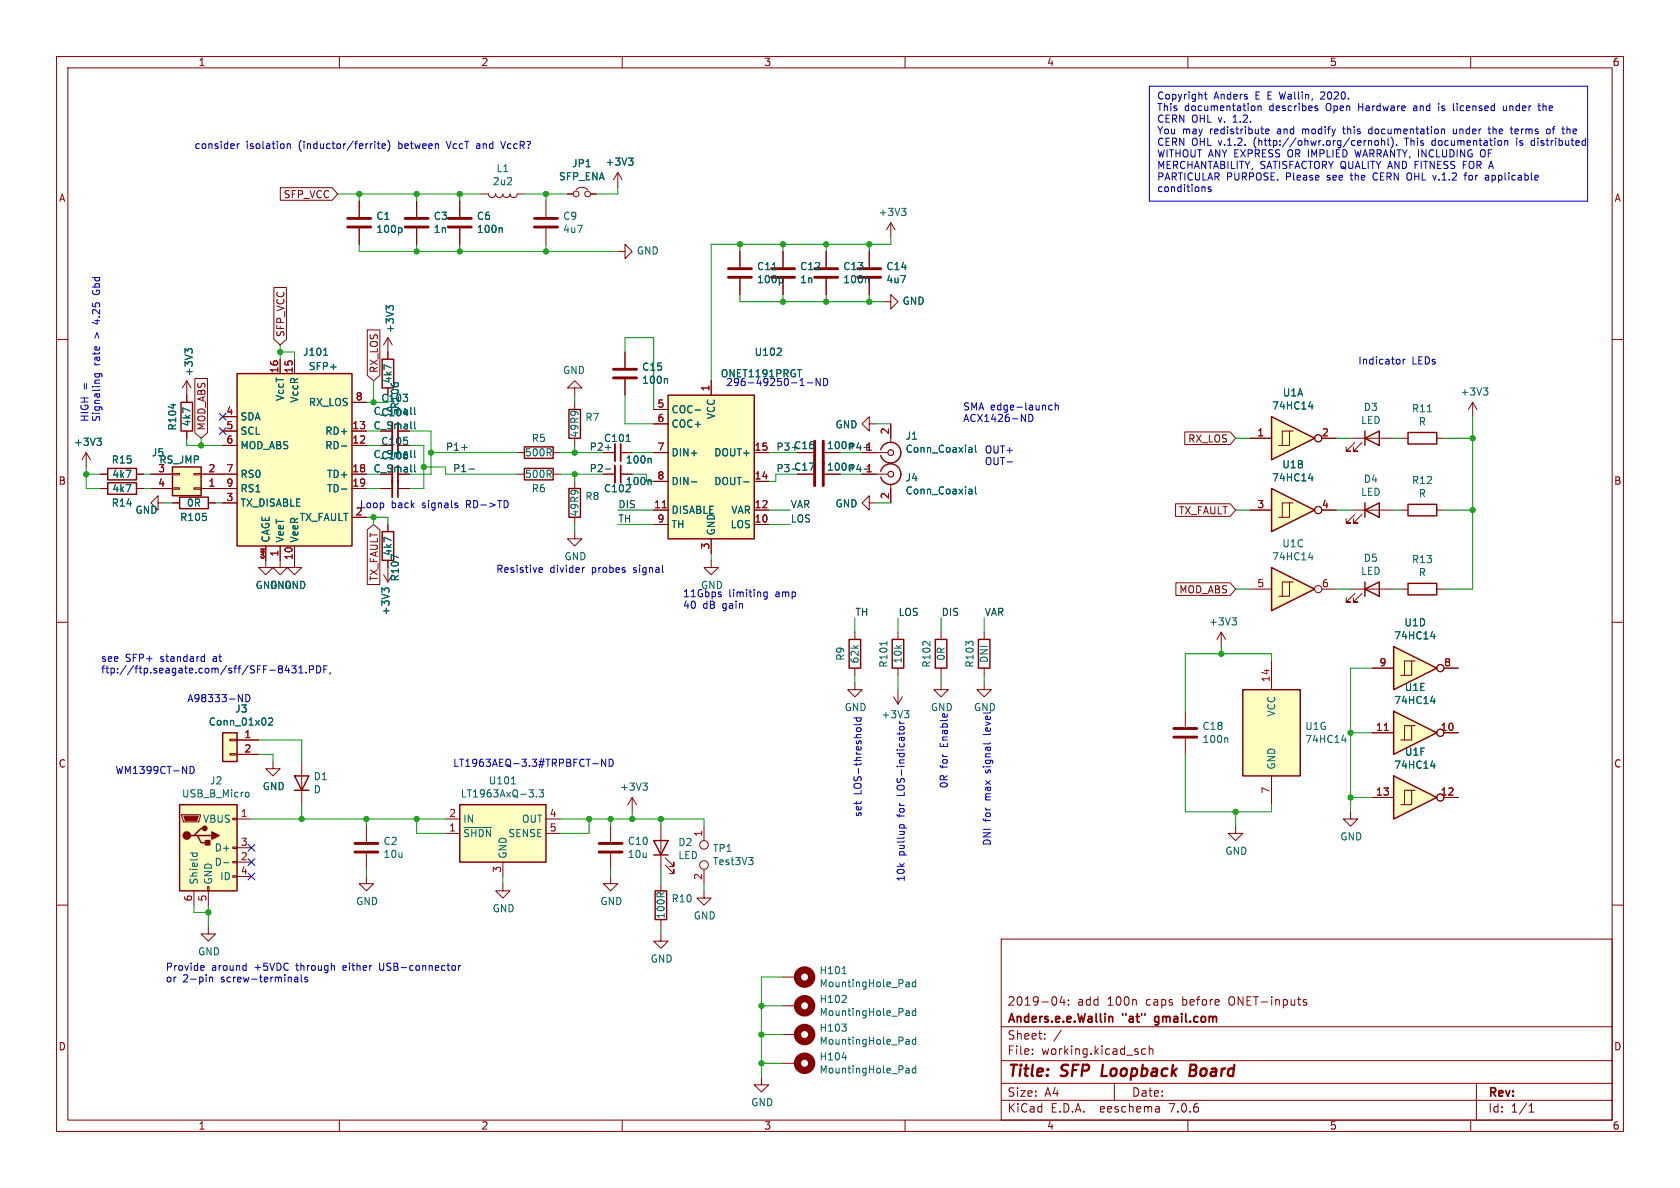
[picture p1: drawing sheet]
<svg xmlns="http://www.w3.org/2000/svg" width="297mm" height="210mm" viewBox="0 0 297 210" stroke-linecap="round" stroke-linejoin="round" font-family="sans-serif">
<defs><g id="words">
<g font-size="2.8" fill="#840000">
<text x="178" y="190.9">Title:</text>
<text x="187.7" y="190.9">SFP</text>
<text x="195.6" y="190.9">Loopback</text>
<text x="211.9" y="190.9">Board</text>
</g>
<g font-size="2.1" fill="#840000">
<text x="178" y="178">2019-04:</text>
<text x="190.4" y="178">add</text>
<text x="195.8" y="178">100n</text>
<text x="202.8" y="178">caps</text>
<text x="209.3" y="178">before</text>
<text x="217.6" y="178">ONET-inputs</text>
<text x="178" y="184">Sheet:</text>
<text x="178" y="181.2">Anders.e.e.Wallin</text>
<text x="198.6" y="181.2">&quot;at&quot;</text>
<text x="204.8" y="181.2">gmail.com</text>
<text x="178" y="186.7">File:</text>
<text x="184.1" y="186.7">working.kicad_sch</text>
<text x="178" y="196.9">KiCad</text>
<text x="178" y="194.1">Size:</text>
<text x="184.7" y="194.1">A4</text>
<text x="185.7" y="196.9">E.D.A.</text>
<text x="194.6" y="196.9">eeschema</text>
<text x="200" y="194.1">Date:</text>
<text x="207" y="196.9">7.0.6</text>
<text x="263" y="194.3">Rev:</text>
<text x="263" y="196.9">Id:</text>
<text x="267.1" y="196.9">1/1</text>
</g>
<g font-size="1.8" fill="#840000">
<text x="35" y="11.9">1</text>
<text x="85" y="11.9">2</text>
<text x="135" y="11.9">3</text>
<text x="185" y="11.9">4</text>
<text x="235" y="11.9">5</text>
<text x="285" y="11.9">6</text>
<text x="10.3" y="35.9">A</text>
<text x="50.1" y="35.2">SFP_VCC</text>
<text x="285.3" y="35.9">A</text>
<text x="50.5" y="59.7" transform="rotate(-90 50.5 59.7)">SFP_VCC</text>
<text x="67" y="66" transform="rotate(-90 67 66)">RX_LOS</text>
<text x="36.5" y="76.2" transform="rotate(-90 36.5 76.2)">MOD_ABS</text>
<text x="65.9" y="76.1">C_Small</text>
<text x="67.3" y="78.9">C105</text>
<text x="140.3" y="79.6">C16</text>
<text x="140.3" y="83.4">C17</text>
<text x="146.1" y="79.6">100n</text>
<text x="146.1" y="83.4">100n</text>
<text x="210" y="78.4">RX_LOS</text>
<text x="10.3" y="85.9">B</text>
<text x="285.3" y="85.9">B</text>
<text x="208.3" y="91.1">TX_FAULT</text>
<text x="67" y="102.8" transform="rotate(-90 67 102.8)">TX_FAULT</text>
<text x="208.4" y="105.1">MOD_ABS</text>
<text x="10.3" y="135.9">C</text>
<text x="285.3" y="135.9">C</text>
<text x="10.3" y="185.9">D</text>
<text x="285.3" y="185.9">D</text>
<text x="35" y="199.9">1</text>
<text x="85" y="199.9">2</text>
<text x="135" y="199.9">3</text>
<text x="185" y="199.9">4</text>
<text x="235" y="199.9">5</text>
<text x="285" y="199.9">6</text>
</g>
<g font-size="1.8" fill="#0000c2">
<text x="204.5" y="17.7">Copyright</text>
<text x="214.6" y="17.7">Anders</text>
<text x="222.1" y="17.7">E E Wallin,</text>
<text x="234.2" y="17.7">2020.</text>
<text x="204.5" y="19.7">This</text>
<text x="204.5" y="21.8">CERN OHL v.</text>
<text x="204.5" y="23.8">You</text>
<text x="209" y="23.8">may</text>
<text x="209.4" y="19.7">documentation</text>
<text x="214" y="23.8">redistribute</text>
<text x="218.3" y="21.8">1.2.</text>
<text x="224.5" y="19.7">describes</text>
<text x="226.1" y="23.8">and</text>
<text x="230.7" y="23.8">modify</text>
<text x="234.7" y="19.7">Open</text>
<text x="238.1" y="23.8">this</text>
<text x="240.6" y="19.7">Hardware</text>
<text x="242.8" y="23.8">documentation</text>
<text x="250.5" y="19.7">and</text>
<text x="255.2" y="19.7">is</text>
<text x="258" y="19.7">licensed</text>
<text x="258" y="23.8">under</text>
<text x="264.5" y="23.8">the</text>
<text x="267" y="19.7">under</text>
<text x="268.6" y="23.8">terms</text>
<text x="273.5" y="19.7">the</text>
<text x="275.1" y="23.8">of</text>
<text x="278.1" y="23.8">the</text>
<text x="34.3" y="26.4">consider</text>
<text x="43.5" y="26.4">isolation</text>
<text x="52.9" y="26.4">(inductor/ferrite)</text>
<text x="70.7" y="26.4">between</text>
<text x="79.5" y="26.4">VccT</text>
<text x="84.9" y="26.4">and</text>
<text x="89.5" y="26.4">VccR?</text>
<text x="204.5" y="25.9">CERN OHL v.1.2.</text>
<text x="204.5" y="27.9">WITHOUT ANY EXPRESS</text>
<text x="204.5" y="30">MERCHANTABILITY, SATISFACTORY QUALITY AND FITNESS</text>
<text x="221.9" y="25.9">(http://ohwr.org/cernohl).</text>
<text x="227.9" y="27.9">OR IMPLIED</text>
<text x="240.3" y="27.9">WARRANTY, INCLUDING</text>
<text x="248.9" y="25.9">This</text>
<text x="253.8" y="25.9">documentation</text>
<text x="259.3" y="30">FOR A</text>
<text x="262.8" y="27.9">OF</text>
<text x="268.9" y="25.9">is</text>
<text x="271.7" y="25.9">distributed</text>
<text x="204.5" y="32">PARTICULAR PURPOSE.</text>
<text x="204.5" y="34">conditions</text>
<text x="227.4" y="32">Please</text>
<text x="234.9" y="32">see</text>
<text x="239.3" y="32">the</text>
<text x="243.4" y="32">CERN OHL v.1.2</text>
<text x="260.2" y="32">for</text>
<text x="264.1" y="32">applicable</text>
<text x="17.8" y="51.6" transform="rotate(-90 17.8 51.6)">Gbd</text>
<text x="17.8" y="59.8" transform="rotate(-90 17.8 59.8)">&gt;</text>
<text x="17.8" y="57" transform="rotate(-90 17.8 57)">4.25</text>
<text x="17.8" y="64.7" transform="rotate(-90 17.8 64.7)">rate</text>
<text x="240" y="64.5">Indicator</text>
<text x="249.6" y="64.5">LEDs</text>
<text x="15.7" y="69" transform="rotate(-90 15.7 69)">=</text>
<text x="15.7" y="74.7" transform="rotate(-90 15.7 74.7)">HIGH</text>
<text x="17.8" y="74.7" transform="rotate(-90 17.8 74.7)">Signaling</text>
<text x="170.2" y="72.6">SMA edge-launch</text>
<text x="170.2" y="74.7">ACX1426-ND</text>
<text x="174" y="80.3">OUT+</text>
<text x="174" y="82.3">OUT-</text>
<text x="63.5" y="89.9">Loop</text>
<text x="69.1" y="89.9">back</text>
<text x="74.7" y="89.9">signals</text>
<text x="82.7" y="89.9">RD-&gt;TD</text>
<text x="87.6" y="101.4">Resistive</text>
<text x="97.2" y="101.4">divider</text>
<text x="104.7" y="101.4">probes</text>
<text x="112.2" y="101.4">signal</text>
<text x="120.6" y="105.7">11Gbps</text>
<text x="120.6" y="107.7">40</text>
<text x="123.8" y="104.3">GND</text>
<text x="124.2" y="107.7">dB</text>
<text x="127.8" y="107.7">gain</text>
<text x="128.8" y="105.7">limiting</text>
<text x="137.2" y="105.7">amp</text>
<text x="17.8" y="117.1">see</text>
<text x="17.8" y="119.1">ftp://ftp.seagate.com/sff/SFF-8431.PDF,</text>
<text x="22.2" y="117.1">SFP+</text>
<text x="28.5" y="117.1">standard</text>
<text x="37.9" y="117.1">at</text>
<text x="33" y="124.2">A98333-ND</text>
<text x="164.5" y="125.9">GND</text>
<text x="155.7" y="127.2">+3V3</text>
<text x="167.6" y="132" transform="rotate(-90 167.6 132)">Enable</text>
<text x="175.3" y="129.4" transform="rotate(-90 175.3 129.4)">level</text>
<text x="20.3" y="136.9">WM1399CT-ND</text>
<text x="80" y="135.6">LT1963AEQ-3.3#TRPBFCT-ND</text>
<text x="167.6" y="135.8" transform="rotate(-90 167.6 135.8)">for</text>
<text x="175.3" y="136.4" transform="rotate(-90 175.3 136.4)">signal</text>
<text x="152.4" y="140.5" transform="rotate(-90 152.4 140.5)">LOS-threshold</text>
<text x="160" y="140.4" transform="rotate(-90 160 140.4)">LOS-indicator</text>
<text x="167.6" y="139.5" transform="rotate(-90 167.6 139.5)">0R</text>
<text x="175.3" y="141.4" transform="rotate(-90 175.3 141.4)">max</text>
<text x="152.4" y="144.5" transform="rotate(-90 152.4 144.5)">set</text>
<text x="160" y="144.2" transform="rotate(-90 160 144.2)">for</text>
<text x="175.3" y="149.6" transform="rotate(-90 175.3 149.6)">DNI</text>
<text x="175.3" y="145.2" transform="rotate(-90 175.3 145.2)">for</text>
<text x="160" y="156" transform="rotate(-90 160 156)">10k</text>
<text x="160" y="151.3" transform="rotate(-90 160 151.3)">pullup</text>
<text x="29.2" y="171.7">Provide</text>
<text x="29.2" y="173.7">or</text>
<text x="32.3" y="173.7">2-pin</text>
<text x="37.4" y="171.7">around</text>
<text x="39.2" y="173.7">screw-terminals</text>
<text x="45.1" y="171.7">+5VDC</text>
<text x="52.7" y="171.7">through</text>
<text x="61.1" y="171.7">either</text>
<text x="67.7" y="171.7">USB-connector</text>
</g>
<g font-size="1.8" fill="#006464">
<text x="101" y="29.8">JP1</text>
<text x="107" y="29.5">+3V3</text>
<text x="87" y="32.9">2u2</text>
<text x="87.7" y="30.6">L1</text>
<text x="98.7" y="32.1">SFP_ENA</text>
<text x="66.4" y="39.1">C1</text>
<text x="66.4" y="41.4">100p</text>
<text x="76.6" y="39.1">C3</text>
<text x="76.6" y="41.4">1n</text>
<text x="84.2" y="39.1">C6</text>
<text x="84.2" y="41.4">100n</text>
<text x="99.5" y="39.1">C9</text>
<text x="99.5" y="41.4">4u7</text>
<text x="155.2" y="38.4">+3V3</text>
<text x="112.5" y="45.2">GND</text>
<text x="133.7" y="48">C11</text>
<text x="141.4" y="48">C12</text>
<text x="149" y="48">C13</text>
<text x="156.6" y="48">C14</text>
<text x="133.7" y="50.3">100p</text>
<text x="141.4" y="50.3">1n</text>
<text x="149" y="50.3">100n</text>
<text x="156.6" y="50.3">4u7</text>
<text x="69.8" y="59" transform="rotate(-90 69.8 59)">+3V3</text>
<text x="159.5" y="54.1">GND</text>
<text x="53.5" y="63.1">J101</text>
<text x="54.5" y="65.6">SFP+</text>
<text x="113.4" y="65.7">C15</text>
<text x="133.3" y="63.1">U102</text>
<text x="34.3" y="66.6" transform="rotate(-90 34.3 66.6)">+3V3</text>
<text x="50.4" y="71" transform="rotate(-90 50.4 71)">VccT</text>
<text x="52.9" y="71.3" transform="rotate(-90 52.9 71.3)">VccR</text>
<text x="54.5" y="72">RX_LOS</text>
<text x="67.3" y="71.2">C103</text>
<text x="69.4" y="67.9" transform="rotate(-90 69.4 67.9)">4k7</text>
<text x="99.4" y="66.3">GND</text>
<text x="113.4" y="68">100n</text>
<text x="127.3" y="66.9">ONET1191PRGT</text>
<text x="128.3" y="68.3">296-49250-1-ND</text>
<text x="226.7" y="70.3">U1A</text>
<text x="258.1" y="70.1">+3V3</text>
<text x="31.3" y="76.2" transform="rotate(-90 31.3 76.2)">R104</text>
<text x="33.9" y="75.5" transform="rotate(-90 33.9 75.5)">4k7</text>
<text x="42.4" y="74.5">SDA</text>
<text x="42.4" y="77.1">SCL</text>
<text x="57.4" y="77.1">RD+</text>
<text x="65.9" y="73.6">C_Small</text>
<text x="67.3" y="73.8">C104</text>
<text x="70.7" y="72.4" transform="rotate(-90 70.7 72.4)">R106</text>
<text x="102.5" y="77.5" transform="rotate(-90 102.5 77.5)">49R9</text>
<text x="103.4" y="74.6">R7</text>
<text x="118.6" y="73.3">COC-</text>
<text x="118.6" y="75.8">COC+</text>
<text x="126.6" y="74.2" transform="rotate(-90 126.6 74.2)">VCC</text>
<text x="147.6" y="75.9">GND</text>
<text x="160" y="77.9">J1</text>
<text x="224.8" y="72.6">74HC14</text>
<text x="240.5" y="75.2">LED</text>
<text x="241" y="72.8">D3</text>
<text x="249.5" y="73.1">R11</text>
<text x="250.7" y="75.4">R</text>
<text x="13" y="79">+3V3</text>
<text x="19.6" y="82.1">R15</text>
<text x="26.7" y="80.9">J5</text>
<text x="28.1" y="82.1">RS_JMP</text>
<text x="42.4" y="79.6">MOD_ABS</text>
<text x="57.4" y="79.6">RD-</text>
<text x="65.9" y="81.2">C_Small</text>
<text x="65.9" y="83.7">C_Small</text>
<text x="67.3" y="81.4">C106</text>
<text x="92.7" y="80.9">500R</text>
<text x="93.9" y="78.3">R5</text>
<text x="104.1" y="79.7">P2+</text>
<text x="106.7" y="78.3">C101</text>
<text x="110.5" y="82.1">100n</text>
<text x="118.6" y="80.9">DIN+</text>
<text x="126.2" y="80.9">DOUT+</text>
<text x="146.1" y="79.6">100nP4+1</text>
<text x="146.1" y="83.4">100nP4- 1</text>
<text x="160" y="80.2">Conn_Coaxial</text>
<text x="226.6" y="83">U1B</text>
<text x="19.6" y="89.8">R14</text>
<text x="19.8" y="87.2">4k7</text>
<text x="19.8" y="84.7">4k7</text>
<text x="32.9" y="89.8">0R</text>
<text x="42.4" y="89.8">TX_DISABLE</text>
<text x="42.4" y="84.7">RS0</text>
<text x="42.4" y="87.2">RS1</text>
<text x="57.7" y="84.7">TD+</text>
<text x="57.7" y="87.2">TD-</text>
<text x="92.7" y="84.7">500R</text>
<text x="93.9" y="87.2">R6</text>
<text x="103.4" y="88.6">R8</text>
<text x="106.7" y="87.2">C102</text>
<text x="110.5" y="86">100n</text>
<text x="118.6" y="86">DIN-</text>
<text x="126.2" y="86">DOUT-</text>
<text x="147.6" y="89.9">GND</text>
<text x="160" y="85.3">J4</text>
<text x="160" y="87.6">Conn_Coaxial</text>
<text x="224.8" y="85.3">74HC14</text>
<text x="240.5" y="87.9">LED</text>
<text x="241" y="85.5">D4</text>
<text x="249.5" y="85.8">R12</text>
<text x="250.7" y="88.1">R</text>
<text x="23.9" y="91">GND</text>
<text x="31.7" y="92.3">R105</text>
<text x="52.9" y="92.3">TX_FAULT</text>
<text x="102.5" y="91.4" transform="rotate(-90 102.5 91.4)">49R9</text>
<text x="118.6" y="91">DISABLE</text>
<text x="118.6" y="93.6">TH</text>
<text x="126.6" y="94.7" transform="rotate(-90 126.6 94.7)">GND</text>
<text x="129.1" y="93.6">LOS</text>
<text x="129.2" y="91">VAR</text>
<text x="47.9" y="96" transform="rotate(-90 47.9 96)">CAGE</text>
<text x="50.4" y="96" transform="rotate(-90 50.4 96)">VeeT</text>
<text x="52.9" y="96" transform="rotate(-90 52.9 96)">VeeR</text>
<text x="69.4" y="98.3" transform="rotate(-90 69.4 98.3)">4k7</text>
<text x="99.7" y="99.2">GND</text>
<text x="224.8" y="99.3">74HC14</text>
<text x="226.6" y="97">U1C</text>
<text x="240.5" y="101.8">LED</text>
<text x="241" y="99.5">D5</text>
<text x="249.5" y="99.7">R13</text>
<text x="45.1" y="104.3">GND GND</text>
<text x="47.6" y="104.3">GND</text>
<text x="70.7" y="102.9" transform="rotate(-90 70.7 102.9)">R107</text>
<text x="250.7" y="102.1">R</text>
<text x="69.1" y="108.9" transform="rotate(-90 69.1 108.9)">+3V3</text>
<text x="213.6" y="110.8">+3V3</text>
<text x="246.4" y="113.2">74HC14</text>
<text x="248.2" y="110.9">U1D</text>
<text x="149.5" y="116.9" transform="rotate(-90 149.5 116.9)">R9</text>
<text x="152" y="117.4" transform="rotate(-90 152 117.4)">62k</text>
<text x="157.1" y="118.1" transform="rotate(-90 157.1 118.1)">R101</text>
<text x="159.6" y="117.4" transform="rotate(-90 159.6 117.4)">10k</text>
<text x="164.7" y="118.1" transform="rotate(-90 164.7 118.1)">R102</text>
<text x="167.2" y="116.9" transform="rotate(-90 167.2 116.9)">0R</text>
<text x="172.3" y="118.1" transform="rotate(-90 172.3 118.1)">R103</text>
<text x="174.9" y="117.3" transform="rotate(-90 174.9 117.3)">DNI</text>
<text x="149.2" y="125.9">GND</text>
<text x="172.1" y="125.9">GND</text>
<text x="246.4" y="124.7">74HC14</text>
<text x="248.2" y="122.4">U1E</text>
<text x="36.8" y="128.5">Conn_01x02</text>
<text x="41.5" y="126.2">J3</text>
<text x="212.5" y="131.5">100n</text>
<text x="212.5" y="129.2">C18</text>
<text x="225.7" y="126.8" transform="rotate(-90 225.7 126.8)">VCC</text>
<text x="230.6" y="131.5">74HC14</text>
<text x="230.6" y="129.2">U1G</text>
<text x="225.7" y="136.1" transform="rotate(-90 225.7 136.1)">GND</text>
<text x="246.4" y="136.1">74HC14</text>
<text x="248.3" y="133.8">U1F</text>
<text x="32.1" y="141.2">USB_B_Micro</text>
<text x="37" y="138.9">J2</text>
<text x="46.4" y="139.9">GND</text>
<text x="55.4" y="138.1">D1</text>
<text x="55.4" y="140.4">D</text>
<text x="81.4" y="141.2">LT1963AxQ-3.3</text>
<text x="86.3" y="138.9">U101</text>
<text x="109.5" y="140">+3V3</text>
<text x="35.8" y="145.6">VBUS</text>
<text x="67.7" y="149.6">C2</text>
<text x="81.8" y="148.2">~{SHDN} SENSE</text>
<text x="81.8" y="145.6">IN</text>
<text x="92.2" y="145.6">OUT</text>
<text x="110.9" y="149.6">C10</text>
<text x="119.8" y="149.8">D2</text>
<text x="236.9" y="148.8">GND</text>
<text x="37.8" y="153.3">D-</text>
<text x="37.8" y="150.7">D+</text>
<text x="38.8" y="155.8">ID</text>
<text x="67.7" y="151.9">10u</text>
<text x="89.8" y="151.9" transform="rotate(-90 89.8 151.9)">GND</text>
<text x="110.9" y="151.9">10u</text>
<text x="119.8" y="152.1">LED</text>
<text x="125.9" y="150.8">TP1</text>
<text x="125.9" y="153.1">Test3V3</text>
<text x="216.5" y="151.3">GND</text>
<text x="35.2" y="156.5" transform="rotate(-90 35.2 156.5)">Shield</text>
<text x="37.7" y="156.5" transform="rotate(-90 37.7 156.5)">GND</text>
<text x="62.9" y="160.2">GND</text>
<text x="87" y="161.5">GND</text>
<text x="106" y="160.2">GND</text>
<text x="118.6" y="159.7">R10</text>
<text x="117.7" y="162.6" transform="rotate(-90 117.7 162.6)">100R</text>
<text x="122.6" y="162.7">GND</text>
<text x="34.9" y="169.1">GND</text>
<text x="114.9" y="170.4">GND</text>
<text x="144.8" y="172.4">H101</text>
<text x="144.8" y="177.5">H102</text>
<text x="144.8" y="179.8">MountingHole_Pad</text>
<text x="144.8" y="174.7">MountingHole_Pad</text>
<text x="144.8" y="182.6">H103</text>
<text x="144.8" y="184.9">MountingHole_Pad</text>
<text x="144.8" y="187.7">H104</text>
<text x="144.8" y="190">MountingHole_Pad</text>
<text x="132.7" y="195.8">GND</text>
</g>
<g font-size="1.8" fill="#a90000">
<text x="49.3" y="66.1" transform="rotate(-90 49.3 66.1)">16</text>
<text x="51.8" y="66.1" transform="rotate(-90 51.8 66.1)">15</text>
<text x="62.8" y="70.9">8</text>
<text x="125.5" y="69.3" transform="rotate(-90 125.5 69.3)">1</text>
<text x="39.9" y="73.4">4</text>
<text x="39.9" y="75.9">5</text>
<text x="62.2" y="75.9">13</text>
<text x="116.1" y="72.1">5</text>
<text x="116.1" y="74.7">6</text>
<text x="157.2" y="76.9" transform="rotate(-90 157.2 76.9)">2</text>
<text x="222.2" y="77.2">1</text>
<text x="233.6" y="77.2">2</text>
<text x="27.9" y="83.6">3</text>
<text x="36.8" y="83.6">2</text>
<text x="39.9" y="78.5">6</text>
<text x="39.9" y="83.6">7</text>
<text x="62.2" y="78.5">12</text>
<text x="62.2" y="83.6">18</text>
<text x="116.1" y="79.8">7</text>
<text x="133.3" y="79.8">15</text>
<text x="153" y="79.8">1</text>
<text x="153" y="83.6">1</text>
<text x="27.9" y="86.1">4</text>
<text x="36.8" y="86.1">1</text>
<text x="39.9" y="88.6">3</text>
<text x="39.9" y="86.1">9</text>
<text x="62.2" y="86.1">19</text>
<text x="115.5" y="89.9">11</text>
<text x="116.1" y="84.8">8</text>
<text x="133.3" y="89.9">12</text>
<text x="133.3" y="84.8">14</text>
<text x="157.2" y="88.3" transform="rotate(-90 157.2 88.3)">2</text>
<text x="222.2" y="89.9">3</text>
<text x="233.6" y="89.9">4</text>
<text x="62.8" y="91.2">2</text>
<text x="116.1" y="92.5">9</text>
<text x="133.3" y="92.5">10</text>
<text x="49.3" y="98.5" transform="rotate(-90 49.3 98.5)">1</text>
<text x="51.8" y="99.1" transform="rotate(-90 51.8 99.1)">10</text>
<text x="125.5" y="97.2" transform="rotate(-90 125.5 97.2)">3</text>
<text x="222.2" y="103.9">5</text>
<text x="233.6" y="103.9">6</text>
<text x="243.8" y="117.9">9</text>
<text x="255.2" y="117.9">8</text>
<text x="224.5" y="120.7" transform="rotate(-90 224.5 120.7)">14</text>
<text x="43.1" y="130.6">1</text>
<text x="243.2" y="129.3">11</text>
<text x="254.6" y="129.3">10</text>
<text x="43.1" y="133.1">2</text>
<text x="224.5" y="140.4" transform="rotate(-90 224.5 140.4)">7</text>
<text x="243.2" y="140.7">13</text>
<text x="254.6" y="140.7">12</text>
<text x="42.5" y="144.5">1</text>
<text x="42.5" y="149.6">3</text>
<text x="79.3" y="147.1">1</text>
<text x="79.3" y="144.5">2</text>
<text x="97.1" y="144.5">4</text>
<text x="97.1" y="147.1">5</text>
<text x="124.2" y="148" transform="rotate(-90 124.2 148)">1</text>
<text x="42.5" y="152.1">2</text>
<text x="42.5" y="154.7">4</text>
<text x="88.6" y="154.4" transform="rotate(-90 88.6 154.4)">3</text>
<text x="124.2" y="155.6" transform="rotate(-90 124.2 155.6)">2</text>
<text x="34" y="159.5" transform="rotate(-90 34 159.5)">6</text>
<text x="36.6" y="159.5" transform="rotate(-90 36.6 159.5)">5</text>
</g>
<g font-size="1.8" fill="#0f0f0f">
<text x="78.7" y="79.7">P1+</text>
<text x="80" y="83.6">P1-</text>
<text x="104.1" y="83.6">P2-</text>
<text x="137.2" y="83.6">P3- C17</text>
<text x="137.2" y="79.7">P3+C16</text>
<text x="109.2" y="89.9">DIS</text>
<text x="139.7" y="89.9">VAR</text>
<text x="109.2" y="92.4">TH</text>
<text x="139.7" y="92.4">LOS</text>
<text x="151.1" y="109">TH</text>
<text x="158.7" y="109">LOS</text>
<text x="166.4" y="109">DIS</text>
<text x="174" y="109">VAR</text>
</g>
<text font-size=".7" fill="#a90000" x="46.7" y="98.8" transform="rotate(-90 46.7 98.8)">CAGE</text>
</g></defs>
<g fill="none" stroke="#840000" stroke-width=".18">
<path d="M10 10h277v190h-277zM12 12h273v186h-273zM60 10v2M110 10v2M160 10v2M210 10v2M260 10v2M63.5 35.6v2.8M73.7 35.6v2.8M81.3 35.6v2.8M96.5 35.6v2.8M157.5 39.4l-.8 1.2"/>
<path d="M157.5 39.4v2.5M157.5 39.4l.7 1.2M10 60h2M63.5 40.4v2.8M68.6 59.7l-.8 1.3M68.6 59.7v2.5M68.6 59.7l.7 1.3M73.7 40.4v2.8M81.3 40.4v2.8M96.5 40.4v2.8M109.2 44.5h1.3v-1.3l1.3 1.3-1.3 1.2v-1.2M130.8 44.5v2.7"/>
<path d="M130.8 49.3v2.8M138.4 44.5v2.7M138.4 49.3v2.8M146 44.5v2.7M146 49.3v2.8M153.7 44.5v2.7M153.7 49.3v2.8M285 60h2M70.4 78.7h2M101.6 68.6h1.3l-1.3-1.3-1.3 1.3h1.3v1.3M101.6 71.1v1.3M101.6 77.5v1.2"/>
<path d="M110.5 62.2v2.8M110.5 67.1v2.8M91.4 80h1.3M97.8 80h1.3M106.7 80h2M109.7 80h2.1M10 110h2M285 110h2M10 160h2M107.9 154.9v1.3h1.3l-1.3 1.3-1.2-1.3h1.2M107.9 146.1v2.7M107.9 150.9v2.8"/>
<path d="M111.8 141l-.8 1.2M111.8 141v2.5M111.8 141l.7 1.2M116.8 146.1v7.6M117.6 152.9l1.5 1.5v-.7v.7h-.7M117.6 151.6l1.5 1.6v-.8v.8h-.7M124.5 146.1v2.5M124.5 153.7v2.5M218.4 146.1v1.2h1.3l-1.3 1.3-1.2-1.3h1.2M285 160h2M138.4 177.8h2.6M138.4 172.7h2.6"/>
<path d="M177 166h108v32h-108zM186.7 176.5v.9M187.7 176.1l-.3 1.1h.9M188.1 176.7v1M188.9 177.6v.1M188.9 176.8v.1M231 176.8l-.4-.1-.2 .2 .1 .2 .5 .2v.3h-.6M60 198v2M110 198v2M134.6 190.5v1.3h1.3l-1.3 1.2-1.3-1.2h1.3M138.4 188h2.6M138.4 182.9h2.6"/>
<path d="M160 198v2M177 194.5h108M177 191.5h108M177 187.5h108M177 181.5h108M182.5 186.3v.1M182.5 185.5v.1M184.7 183.6v.1M184.7 182.8v.1M187.6 182.1l-1.3 2M197 191.5v3M202.5 185.5l-.4-.1-.3 .3v.4l.2 .2h.5"/>
<path d="M203.2 185.5l.2-.1 .3 .1 .1 .9M203.2 184.9v1.5M204.9 195.7l.1 .9M205 196.5l-.2 .1M205 196h-.2M210 198v2M260 198v2M261 191.5v6.5M270.3 196.6h.9M270.3 195.5l.4-.4v1.5"/>
<circle cx="124.5" cy="149.4" r=".76"/>
<circle cx="124.5" cy="152.9" r=".76"/>
</g>
<path d="M195 188.2l-.3 2h1M210.4 189.2h.7M211.1 189.2l.2 .1M211.2 188.2h-.7l-.2 2 .9-.1M211.3 189.1l-.2 .1" fill="none" stroke="#840000" stroke-width=".4"/>
<path d="M70.4 74.7v5.6M109.7 78.5v3M70.4 82.3v3M196.1 179.7v1M196.1 179.8l.2-.1 .3 .1 .1 .9M204.2 179.8v.7" fill="none" stroke="#840000" stroke-width=".3"/>
<path d="M69.3 74.7v5.6M108.7 78.5v3M69.3 82.3v3" fill="none" stroke="#840000" stroke-width=".33"/>
<g fill="none" stroke="#006464" stroke-width=".18">
<path d="M159.4 36.8h.8l-.5 .5M159.9 37.3l.3 .3v.3l-.3 .2M68.8 54.5l-.5-.5v.8M68.8 54.3l.2-.3h.3l.2 .3M70.8 40.2l.3 .3v.4l-.3 .2M88.6 40.2l.2 .2v.7M136.6 47.7h.7M138.1 49.1l.3 .3v.3l-.3 .3M153.4 49.1l.2 .2v.7M73.3 79.6v1.1l.2 .2M73.3 72v1.1l.2 .2M73.3 74.5v1.1l.2 .2"/>
<path d="M110.7 78h.7M117.8 66.9l.2 .2v.7M114.9 81l.2 .2v.7M113.7 138.4h.7l-.4 .5M114.2 138.9l.2 .3v.3l-.2 .2M132.3 151.6h.8l-.4 .5M133.1 152.2v.5M148.8 177.2h.8M148.9 172.1h.7M149.5 176.1v.4M160.3 173.6l.4 .1v.7M160.3 178.7h.4v.8"/>
<path d="M160.7 179.5h-.4M160.7 179h-.4M160.7 174.4h-.4M160.7 173.9l-.4 .1M161.9 178.7h-.4l-.2 .2 .1 .6h.5M161.9 173.2v1.2M161.9 178.3v1.2M161.9 173.7l-.4-.1-.2 .2 .1 .6h.5M148.8 181h.8l-.4 .5M148.9 186.9h.8M149.5 181.6v.6M160.3 183.8h.4v.8"/>
<path d="M160.3 188.8l.4 .1v.8M160.7 189.6l-.4 .1M160.7 189.1l-.4 .1M160.7 184.5l-.4 .1M160.7 184.1h-.4M161.9 183.3v1.3M161.9 188.4v1.3M161.9 183.8h-.4l-.2 .2 .1 .5h.5M161.9 188.9l-.4-.1-.2 .3 .1 .5h.5"/>
</g>
<g fill="none" stroke="#840000" stroke-width="1.3">
<circle cx="142.2" cy="172.7" r="1.27"/>
<circle cx="142.2" cy="177.8" r="1.27"/>
<circle cx="142.2" cy="188" r="1.27"/>
<circle cx="142.2" cy="182.9" r="1.27"/>
</g>
<g fill="none" stroke="#840000" stroke-width=".51">
<path d="M61.5 38.6h4M71.6 38.6h4.1M79.2 38.6h4.1M94.5 38.6h4.1M61.5 40.1h4M71.6 40.1h4.1M79.2 40.1h4.1M94.5 40.1h4.1M128.8 47.5h4M128.8 49h4M136.4 47.5h4.1M136.4 49h4.1"/>
<path d="M144 47.5h4.1M144 49h4.1M151.6 47.5h4.1M151.6 49h4.1M108.5 65.3h4M108.5 66.8h4M105.9 150.6h4.1M105.9 149.1h4.1"/>
</g>
<path d="M92.7 79h5.1v2h-5.1zM100.6 72.4h2v5.1h-2zM115.6 148.6h2.5l-1.3 2.5zM115.6 151.1h2.5" fill="none" stroke="#840000" stroke-width=".25"/>
<path d="M224.8 100.3l7.6 3.8-7.6 3.9z" fill="#ffffc2"/>
<path d="M224.8 100.3l7.6 3.8-7.6 3.9z" fill="none" stroke="#840000" stroke-width=".25"/>
<g fill="none" stroke="#840000" stroke-width=".18">
<path d="M215.9 111.8l-.8 1.2M215.9 111.8v2.5M215.9 111.8l.8 1.2M221 104.1h3.8M228 102.9h-1.3v2.5M228.6 102.9h-.6v2.5h-1.9M233.7 104.1h2.5"/>
<circle cx="233" cy="104.1" r=".63"/>
</g>
<path d="M231.4 98.6h.7M232 98.1v.9M217.8 109.2h.8l-.4 .5M218.3 109.7l.3 .2v.3l-.3 .3" fill="none" stroke="#006464" stroke-width=".18"/>
<path d="M246.4 137.2l7.6 3.8-7.6 3.8z" fill="#ffffc2"/>
<path d="M118.1 69.9h15.2v25.4h-15.2zM246.4 137.2l7.6 3.8-7.6 3.8zM115.8 157.5h2.1v5.1h-2.1z" fill="none" stroke="#840000" stroke-width=".25"/>
<g fill="none" stroke="#840000" stroke-width=".18">
<path d="M115.6 72.4h2.5M115.6 74.9h2.5M125.7 67.3v2.6M115.6 92.7h2.5M115.6 90.2h2.5M115.6 85.1h2.5M115.6 80h2.5M125.7 99.1v1.2h1.3l-1.3 1.3-1.2-1.3h1.2M125.7 95.3v2.5M133.3 92.7h2.6M133.3 90.2h2.6M133.3 85.1h2.6"/>
<path d="M133.3 80h2.6M249.6 139.7h-1.3v2.5M250.2 139.7h-.6v2.5h-2M116.8 156.2v1.3M124.5 157.5v1.3h1.2l-1.2 1.2-1.3-1.2h1.3M238.8 143.5v1.3h1.2l-1.2 1.3-1.3-1.3h1.3M242.6 141h3.8M255.3 141h2.5M116.8 165.1v1.3h1.3l-1.3 1.2-1.2-1.2h1.2M116.8 162.6v1.2"/>
<circle cx="254.6" cy="141" r=".63"/>
</g>
<path d="M122.9 72.5h1M137.3 62.8h.8M138.1 61.7v.4M141 65.3h.7M122.2 85.2h1M131.5 85.2h.9M252.9 135.4h.8M253.5 135v.8" fill="none" stroke="#006464" stroke-width=".18"/>
<path d="M118.1 69.9h15.2v25.4h-15.2z" fill="#ffffc2" stroke="#ffffc2" stroke-width=".18"/>
<path d="M117.1 89.8h.7" fill="none" stroke="#a90000" stroke-width=".18"/>
<path d="M224.8 86.4l7.6 3.8-7.6 3.8z" fill="#ffffc2"/>
<path d="M92.7 82.8h5.1v2h-5.1zM100.6 86.4h2v5h-2zM224.8 86.4l7.6 3.8-7.6 3.8zM219.7 121.9h10.2v15.3h-10.2z" fill="none" stroke="#840000" stroke-width=".25"/>
<g fill="none" stroke="#840000" stroke-width=".18">
<path d="M100.3 34.3h1M101.9 33.5a1.44 1.44 0 0 1 2 0M104.4 34.3h1M67.3 86.4h2M70.4 86.4h2M91.4 83.8h1.3M97.8 83.8h1.3M101.6 85.1v1.3M101.6 91.4v1.3M106.7 83.8h2M109.7 83.8h2.1M221 90.2h3.8"/>
<path d="M228 88.9h-1.3v2.5M228.6 88.9h-.6v2.5h-1.9M233.7 90.2h2.5M224.8 116.8v5.1M209.5 125.7v2.8M209.5 130.6v2.8M224.8 137.2v5"/>
<circle cx="101.9" cy="34.3" r=".51"/>
<circle cx="103.9" cy="34.3" r=".51"/>
<circle cx="233" cy="90.2" r=".63"/>
</g>
<path d="M73.3 82.2v1.1l.2 .1M114.9 84.8l.2 .2v.7M231.4 84.6h.7M232 84.2v.8M216.9 130.4l.2 .2v.7M237.2 130.8h.8M237.8 130.4v.9" fill="none" stroke="#006464" stroke-width=".18"/>
<path d="M207.5 130.3h4.1M207.5 128.8h4.1" fill="none" stroke="#840000" stroke-width=".51"/>
<path d="M69.3 84.8v3.1M108.7 82.3v3" fill="none" stroke="#840000" stroke-width=".33"/>
<path d="M70.4 84.8v3.1M109.7 82.3v3" fill="none" stroke="#840000" stroke-width=".3"/>
<path d="M219.7 121.9h10.2v15.3h-10.2z" fill="#ffffc2" stroke="#ffffc2" stroke-width=".18"/>
<path d="M246.4 114.3l7.6 3.8-7.6 3.8z" fill="#ffffc2"/>
<path d="M246.4 114.3l7.6 3.8-7.6 3.8z" fill="none" stroke="#840000" stroke-width=".25"/>
<g fill="none" stroke="#840000" stroke-width=".18">
<path d="M242.6 118.1h3.8M249.6 116.8h-1.3v2.6M250.2 116.8h-.6v2.6h-2M255.3 118.1h2.5"/>
<circle cx="254.6" cy="118.1" r=".63"/>
</g>
<path d="M252.9 112.5h.8M253.5 112.1v.8" fill="none" stroke="#006464" stroke-width=".18"/>
<path d="M246.4 125.7l7.6 3.8-7.6 3.9z" fill="#ffffc2"/>
<g fill="none" stroke="#840000" stroke-width=".25">
<path d="M32 71.1h2v5.1h-2zM41.9 66h20.3v30.5h-20.3zM155.7 79.5a1.81 1.81 0 0 1 2.8-1 1.81 1.81 0 0 1 0 3 1.81 1.81 0 0 1-2.8-1M241.3 77.5l2.5-1.3v2.5zM241.3 76.2v2.5M248.9 76.5h5.1v2h-5.1zM19 85.3h5.1v2.1h-5.1zM19 82.8h5.1v2h-5.1zM30.5 82.6h5.1v5h-5.1zM31.7 87.9h5.1v2h-5.1zM155.7 83.3a1.81 1.81 0 0 1 2.8-1 1.81 1.81 0 0 1 0 3 1.81 1.81 0 0 1-2.8-1M241.3 90.2l2.5-1.3v2.5z"/>
<path d="M241.3 88.9v2.5M248.9 89.2h5.1v2h-5.1zM150.1 113h2v5.1h-2zM157.7 113h2.1v5.1h-2.1zM165.4 113h2v5.1h-2zM173 113h2v5.1h-2zM241.3 104.1l2.5-1.2v2.5zM241.3 102.9v2.5M248.9 103.1h5.1v2.1h-5.1zM39.4 129.5h2.5v5.1h-2.5zM52.1 137.2h2.5l-1.3 2.5zM52.1 139.7h2.5"/>
<path d="M246.4 125.7l7.6 3.8-7.6 3.9zM31.7 142.2h10.2v15.3h-10.2zM34.3 147.7h.6l.7 1.3h1.2M34.9 147.7h2.6M36.2 146.4h-.6l-1.3 1.3h-.6M81.3 142.2h15.2v10.2h-15.2z"/>
</g>
<g fill="none" stroke="#840000" stroke-width=".18">
<path d="M109.2 30.5l-.7 1.3M109.2 30.5v2.5M109.2 30.5l.8 1.3M156.2 53.3h1.3v-1.2l1.2 1.2-1.2 1.3v-1.3M33 67.3l-.7 1.3M33 67.3v3.8M33 76.2v1.3M33 67.3l.8 1.3M39.4 78.7h2.5M39.4 76.2h2.5M39.4 73.7h2.5M49.5 63.5v2.5"/>
<path d="M52.1 63.5v2.5M62.2 78.7h2.6M62.2 76.2h2.6M62.2 71.1h2.6M153.7 74.9v-1.2l-1.3 1.2 1.3 1.3v-1.3h1.2M157.5 74.9v3.3M238.8 77.5h7.6M239.5 78.2l-1.5 1.6h.8h-.8v-.8M240.8 78.2l-1.5 1.6h.7h-.7v-.8M247.6 77.5h1.3M254 77.5h1.3M260.3 71.1l-.7 1.3"/>
<path d="M260.3 71.1v2.6M260.3 71.1l.8 1.3M15.2 80l-.7 1.3M15.2 80v2.6M15.2 80l.8 1.3M17.8 86.4h1.2M17.8 83.8h1.2M24.1 86.4h1.3M24.1 83.8h1.3M26.7 86.4h3.8M26.7 83.8h3.8M27.9 88.9v-1.3l-1.2 1.3 1.2 1.3v-1.3h1.3"/>
<path d="M30.5 83.7h1.2v.2h-1.2zM30.5 86.2h1.2v.3h-1.2zM30.5 88.9h1.2M34.3 83.7h1.3v.2h-1.3zM34.3 86.2h1.3v.3h-1.3zM35.6 86.4h6.3M35.6 83.8h6.3M36.8 88.9h1.3M39.4 88.9h2.5M47 96.5v3.8h1.3l-1.3 1.3-1.3-1.3h1.3M49.5 96.5v3.8h1.3l-1.3 1.3-1.2-1.3h1.2M52.1 96.5v3.8h1.2l-1.2 1.3-1.3-1.3h1.3"/>
<path d="M62.2 86.4h2.6M62.2 83.8h2.6M62.2 91.4h2.6M152.4 83.8h4.6M152.4 80h4.6M153.7 88.9v-1.3l-1.3 1.3 1.3 1.3v-1.3h1.2M157.5 85.6v3.3M238.8 90.2h7.6M239.5 90.9l-1.5 1.6h.8h-.8v-.8M240.8 90.9l-1.5 1.6h.7h-.7v-.8M247.6 90.2h1.3M254 90.2h1.3"/>
<path d="M151.1 111.8v1.2M151.1 118.1v1.3M158.7 111.8v1.2M158.7 118.1v1.3M166.4 111.8v1.2M166.4 118.1v1.3M174 111.8v1.2M174 118.1v1.3M238.8 104.1h7.6M239.5 104.9l-1.5 1.5h.8h-.8v-.7M240.8 104.9l-1.5 1.5h.7h-.7v-.7M247.6 104.1h1.3"/>
<path d="M254 104.1h1.3M40.6 133.2h1.3v.3h-1.3zM40.6 130.7h1.3v.2h-1.3zM41.9 130.8h3.8M41.9 133.4h3.8M48.3 134.6v1.3h1.2l-1.2 1.3-1.3-1.3h1.3M53.3 134.6v7.6M151.1 120.7v1.2h1.3l-1.3 1.3-1.2-1.3h1.2M158 123.2l.7 1.3M158.7 121.9v2.6M159.5 123.2l-.8 1.3M166.4 120.7v1.2h1.2l-1.2 1.3-1.3-1.3h1.3"/>
<path d="M174 120.7v1.2h1.3l-1.3 1.3-1.3-1.3h1.3M242.6 129.5h3.8M249.6 128.3h-1.3v2.5M250.2 128.3h-.6v2.5h-2M255.3 129.5h2.5M32.1 144h3.3v.3l-.2 1h-2.8zM34.3 157.5v2.5M36.7 156.7h.3v.8h-.3zM36.8 157.5v2.5M41.1 154.8h.8v.3h-.8zM41.1 152.3h.8v.2h-.8zM41.1 149.7h.8v.3h-.8z"/>
<path d="M41.1 144.7h.8v.2h-.8zM41.9 144.8h2.5M41.9 152.4h2.5M41.9 149.9h2.5M41.9 154.9h2.5M64.8 154.9v1.3h1.2l-1.2 1.3-1.3-1.3h1.3M64.8 146.1v2.7M64.8 150.9v2.8M78.7 144.8h2.6M78.7 147.3h2.6M88.9 156.2v1.3h1.3l-1.3 1.3-1.3-1.3h1.3M88.9 152.4v2.5"/>
<path d="M96.5 144.8h2.6M96.5 147.3h2.6"/>
<circle cx="254.6" cy="129.5" r=".63"/>
</g>
<path d="M244.7 129.1h.7" fill="none" stroke="#a90000" stroke-width=".18"/>
<g fill="none" stroke="#006464" stroke-width=".18">
<path d="M111.1 27.9h.8l-.4 .5M111.7 28.4l.2 .3v.3l-.2 .2M17.1 77.5h.8l-.4 .4M17.7 77.9l.2 .3v.3l-.2 .2M30.6 71.4v.8M33.2 62.1l-.5-.5v.8M33.2 61.9l.2-.3h.3l.3 .3M57.2 62.8h.7M60.4 78.8h.9M171.4 79.1l.4 .1v.8M171.8 79.9l-.4 .1M171.8 79.4l-.4 .1"/>
<path d="M172.4 78.7v1.1l.2 .2M252.3 72.8h.8M262.2 68.6h.8l-.4 .5M262.8 69.1l.2 .2v.3l-.2 .2M60.4 86.5h.9M171.4 86.5h.4v.8M171.8 87.3h-.4M171.8 86.8h-.4M172.4 86.1v1l.2 .2M156.8 113.4v.7M47.5 127l.5-.1 .2 .4-.8 .9h.8M90.4 138.6h.7"/>
<path d="M95.3 139.6h.8l-.4 .5 .3 .1v.6l-.1 .1-.6-.1M159.9 125.6h.8l-.5 .5M160.4 126.1l.3 .2v.4l-.3 .2M252.9 124h.8M253.5 123.5v.9M33.6 150.8h1.3M34.1 150.8l-.1 .4M34.8 150.8l.1 .4M39.5 152.5h1M43.6 140l.3 .1 .1 .2v.5l-.4 .1M82 146.3h4.9M94.8 140.8v.1"/>
</g>
<g fill="#ffffc2" stroke="#ffffc2" stroke-width=".18">
<path d="M30.5 82.6h5.1v5h-5.1z"/>
<path d="M41.9 66h20.3v30.5h-20.3z"/>
<path d="M39.4 129.5h2.5v5.1h-2.5z"/>
<path d="M31.7 142.2h10.2v15.3h-10.2z"/>
<path d="M81.3 142.2h15.2v10.2h-15.2z"/>
</g>
<path d="M144 78v7.9M145.5 78v7.9M62.7 150.6h4.1M62.7 149.1h4.1" fill="none" stroke="#840000" stroke-width=".51"/>
<g fill="none" stroke="#840000" stroke-width=".2">
<circle cx="157.5" cy="83.8" r=".51"/>
<circle cx="157.5" cy="80" r=".51"/>
</g>
<g fill="#840000" stroke="#840000" stroke-width=".25">
<path d="M37.5 147.1l1.2 .6-1.2 .6z"/>
<path d="M36.3 148.6h.8v.8h-.8z"/>
<circle cx="33" cy="147.7" r=".63"/>
<circle cx="36.2" cy="146.4" r=".38"/>
</g>
<path d="M32.5 144.3h2.6l-.3 .7h-2z" fill="#840000" stroke="#840000" stroke-width=".18"/>
<path d="M224.8 73.7l7.6 3.8-7.6 3.8z" fill="#ffffc2"/>
<path d="M67.6 63.5h2v5.1h-2zM224.8 73.7l7.6 3.8-7.6 3.8zM67.6 94h2v5.1h-2z" fill="none" stroke="#840000" stroke-width=".25"/>
<g fill="none" stroke="#840000" stroke-width=".18">
<path d="M49.6 33.2h9.1l1 1.1-1 1.1h-9.1zM63.5 35.6v2.8M73.7 35.6v2.8M81.3 35.6v2.8M85.1 34.3h1.3a.64 .64 0 0 0 .6 .6 .64 .64 0 0 0 .6-.6 .64 .64 0 0 0 .7 .6 .64 .64 0 0 0 .6-.6 .64 .64 0 0 0 .6 .6 .64 .64 0 0 0 .7-.6 .64 .64 0 0 0 .6 .6 .64 .64 0 0 0 .6-.6h1.3M100.3 34.3h1M104.4 34.3h1M48.4 50.8h2.2v9.2l-1.1 1-1.1-1zM63.5 40.4v2.8M64.9 58.3h2.3v8.1l-1.2 .9-1.1-.9zM73.7 40.4v2.8M81.3 40.4v2.8"/>
<path d="M130.8 44.5v2.7M130.8 49.3v2.8M138.4 44.5v2.7M138.4 49.3v2.8M146 44.5v2.7M146 49.3v2.8M153.7 44.5v2.7M153.7 49.3v2.8M33 69.9v1.2M33 76.2v1.3M34.4 66.9h2.3v9.6l-1.1 1-1.2-1zM39.4 78.7h2.5"/>
<path d="M39.4 76.2h2.5M39.4 73.7h2.5M49.5 63.5v2.5M52.1 63.5v2.5M62.2 78.7h2.6M62.2 76.2h2.6M62.2 71.1h2.6M68.6 62.2v1.3M68.6 68.6v1.3M70.4 78.7h2M110.5 62.2v2.8M110.5 67.1v2.8"/>
<path d="M115.6 72.4h2.5M115.6 74.9h2.5M125.7 67.3v2.6M157.5 74.9v2.6M209.5 76.4h8l.9 1.1-.9 1.1h-8zM221 77.5h3.8M228 76.2h-1.3v2.5M228.6 76.2h-.6v2.5h-1.9M233.7 77.5h2.5M17.8 86.4h1.2M17.8 83.8h1.2M24.1 86.4h1.3"/>
<path d="M24.1 83.8h1.3M26.7 86.4h3.8M26.7 83.8h3.8M30.5 88.9h1.2M35.6 86.4h6.3M35.6 83.8h6.3M36.8 88.9h1.3M39.4 88.9h2.5M47 96.5v2.6M49.5 96.5v2.6M52.1 96.5v2.6M62.2 86.4h2.6"/>
<path d="M62.2 83.8h2.6M62.2 91.4h2.6M64.9 93.7l1.1-1 1.2 1v9.6h-2.3zM67.3 86.4h2M68.6 92.7v1.3M68.6 99.1v3.8M70.4 86.4h2M101.6 94v1.3h1.3l-1.3 1.2-1.3-1.2h1.3M106.7 80h2M106.7 83.8h2M109.7 80h2.1M109.7 83.8h2.1"/>
<path d="M115.6 92.7h2.5M115.6 90.2h2.5M115.6 85.1h2.5M115.6 80h2.5M125.7 95.3v2.5M133.3 92.7h2.6M133.3 90.2h2.6M133.3 85.1h2.6M133.3 80h2.6M152.4 80h2.5M152.4 83.8h2.5M157.5 86.4v2.5"/>
<path d="M207.8 89.1h9.7l.9 1.1-.9 1.1h-9.7zM221 90.2h3.8M233.7 90.2h2.5M67.8 101.6l.8 1.3M69.3 101.6l-.7 1.3M207.9 103h9.6l.9 1.1-.9 1.2h-9.6zM242.6 118.1h3.8M255.3 118.1h2.5M41.9 130.8h3.8M41.9 133.4h3.8M242.6 129.5h3.8M255.3 129.5h2.5"/>
<path d="M242.6 141h3.8M255.3 141h2.5M36.8 163.8v1.3h1.3l-1.3 1.3-1.2-1.3h1.2"/>
<circle cx="233" cy="77.5" r=".63"/>
<circle cx="233" cy="90.2" r=".63"/>
<circle cx="254.6" cy="118.1" r=".63"/>
<circle cx="254.6" cy="129.5" r=".63"/>
<circle cx="254.6" cy="141" r=".63"/>
</g>
<g fill="none" stroke="#006464" stroke-width=".18">
<path d="M111.1 27.9h.8l-.4 .5M111.7 28.4l.2 .3v.3l-.2 .2M68.8 54.5l-.5-.5v.8M68.8 54.3l.2-.3h.3l.2 .3M70.8 40.2l.3 .3v.4l-.3 .2M88.6 40.2l.2 .2v.7M136.6 47.7h.7M138.1 49.1l.3 .3v.3l-.3 .3M153.4 49.1l.2 .2v.7M17.1 77.5h.8l-.4 .4M17.7 77.9l.2 .3v.3l-.2 .2M30.6 71.4v.8"/>
<path d="M33.2 62.1l-.5-.5v.8M33.2 61.9l.2-.3h.3l.3 .3M57.2 62.8h.7M60.4 78.8h.9M73.3 79.6v1.1l.2 .2M73.3 72v1.1l.2 .2M73.3 74.5v1.1l.2 .2M110.7 78h.7M117.8 66.9l.2 .2v.7M122.9 72.5h1M137.3 62.8h.8M138.1 61.7v.4"/>
<path d="M141 65.3h.7M171.4 79.1l.4 .1v.8M171.8 79.9l-.4 .1M171.8 79.4l-.4 .1M172.4 78.7v1.1l.2 .2M231.4 71.9h.7M232 71.5v.8M60.4 86.5h.9M69.2 98.1l1.2 .5M73.3 82.2v1.1l.2 .1M114.9 84.8l.2 .2v.7M114.9 81l.2 .2v.7"/>
<path d="M122.2 85.2h1M131.5 85.2h.9M171.4 86.5h.4v.8M171.8 87.3h-.4M171.8 86.8h-.4M172.4 86.1v1l.2 .2M231.4 84.6h.7M232 84.2v.8M68 104.4l-.5-.5v.8M68 104.2l.2-.3h.3l.3 .3M252.9 112.5h.8M253.5 112.1v.8"/>
<path d="M47.5 127l.5-.1 .2 .4-.8 .9h.8M252.9 135.4h.8M252.9 124h.8M253.5 123.5v.9M253.5 135v.8"/>
</g>
<path d="M81.6 79.1h1M107 79.1h1M82.9 82.9h1M107 82.9h1" fill="none" stroke="#0f0f0f" stroke-width=".18"/>
<g fill="none" stroke="#0000c2" stroke-width=".18">
<path d="M203.2 15.2h77.5v20.4h-77.5zM212.9 16.7h.5M213.1 16.2v1.1l.3 .2M221.4 18.7l.3 .1 .2 .2-.1 .4-.4 .2M222.4 18.8l.2-.1 .3 .1 .1 .8M222.4 18.7v.9M232.6 18.7l.3 .1M232.6 19.1l.3 .1 .1 .2-.2 .2h-.2M233.7 16.2l-.2 .2M234.1 16.8l-.7 .7h.8M250 18.7l-.1 .1M250 19.1l-.1 .2 .1 .3"/>
<path d="M254.3 18.3v.1M254.3 18.7v.9M256.9 19.4l.2 .2M265.8 18.7v.8l.3 .1 .2-.2M266.3 18.7v.9M271.9 18.7h.5M272.1 19.5l.3 .1M272.8 18.3v1.3M273 18.7l-.2 .1M41.9 25.4v.9M42.3 25.4l-.4 .3M50.8 25.5l.2-.1 .3 .1v.8"/>
<path d="M50.8 25.4v.9M66.3 25v.1M66.3 25.4v.9M66.7 25.4h.5M66.9 25v1.1l.3 .2M67.5 25.8l.6-.1v-.2l-.4-.1-.2 .2 .1 .6h.5M68.6 24.8a1.46 1.46 0 0 1 0 1.9M78.9 25l.4 1.3M84.4 25.4l-.1 .1M84.4 25.8l-.2 .2 .2 .3M88.5 25l.4 1.3M213 33.1v.8"/>
<path d="M214.1 33.1l-.3-.1-.2 .2v.2l.5 .1v.3h-.5M222.9 22.8h.5M223.3 23.7h.1M223.7 23.2l.6-.1v-.2l-.4-.1-.2 .2 .1 .6h.5M237.3 22.8h.5M237.5 22.4l.1 1.2M239.5 26.5l.3 1.2M241.9 24.9v.8M241.9 25l.2-.1h.3l.1 .8M242.4 22.8h-.2l-.3 .2 .1 .5 .4 .2M242.9 30.7l-.2 .6 .3 .5M243.1 25l.2-.1 .3 .1 .1 .5-.1 .1-.3 .1-.2-.1z"/>
<path d="M244.2 25l.2-.1h.3l.1 .8M244.2 24.4v1.3M245.4 24.4v1.1l.2 .2M246 24.3a1.49 1.49 0 0 1 0 1.8M246.9 25.6v.1M253.3 24.9l-.2 .2 .2 .5M254.9 22.9h.4l.1 .8M256.9 22.8l.1 .8 .3 .1 .2-.2M258.7 29.1h.4M258.7 28.5v1.3M258.8 31h.5M259.2 30.6l-.2 .1v1.1"/>
<path d="M261.8 27.6l.5 .1M262 26.5l-.2 .2M262.7 31h.3l.2 .2v.6M263.1 22.8h.4M263.2 31.8h-.5M263.2 31.3h-.5M263.2 22.4v1.1l.3 .2M266 25l.2-.1h.3l.1 .8M266 24.9v.8M267 22.8h.5M267.3 23.7h.2M268 22.8l-.2 .2v.5l.2 .2"/>
<path d="M268.1 24.4v.1M268.1 24.9v.8M268.4 23.1l-.6 .1M270.7 25.6l.2 .1 .4-.1M271.3 24.9h-.4l-.2 .1M273.5 22.9l.3-.1 .3 .2-.2 .6h-.4M274.4 22.8h.5M277.1 22.9l.3-.1 .2 .2M16.8 66.1h1l.2 .2v.3M16.8 66.1v.3l.2 .3 .6-.2v-.4M141.4 68.2h.8M142.7 67.7h1"/>
<path d="M145 66.9v1.3l-.7-1.3v1.3M145.6 66.9a.64 .64 0 0 1 .7 .6 .64 .64 0 0 1-.7 .7zM181.9 73.2v1.3l.6-.2 .1-.3v-.5M186 71.7l-.4-.1-.2 .3 .1 .5h.5M186.5 71.7l.2-.1 .3 .1 .1 .8M186.5 71.2v1.3M247.4 63.6l.1 .2-.1 .5M248.1 63.5v.9M248.4 63.5l-.3 .3M80.8 89.3l.2 .2-.2 .3M80.8 88.9l.1 .1M89.7 88.7l.1 .3-.1 .6"/>
<path d="M178 81.7h1M35.8 116.1h.3M36.1 115.7v1.2M36.1 116.9h-.3M49.4 117.7h.3l.2 .2-.2 .3M49.4 118.2h.3M49.7 118.2l.2 .3v.2l-.2 .3h-.3M50.7 117.6l-.3 .9h.8M51 118.1v.9M51.6 117.7h.8l-.5 .5 .4 .1v.5l-.2 .2-.5-.2M52.8 119h.8M52.8 118.1l.4-.4v1.3"/>
<path d="M54.1 118.8v.2M54.7 118.4l.6-.1 .1-.2v-.3l-.7-.1v1.3M56 117.7a.64 .64 0 0 1 .7 .6 .64 .64 0 0 1-.7 .7zM57.3 118.3h.4M57.9 117.7h-.6v1.3M58.4 118.9l-.1 .2M95.4 101.1h.4M95.4 100.4l.3-.1 .2 .3-.6 .2M103.3 100.3l-.3 .2M127.3 105.1l.2 .1-.2 .3M135.6 104.6v1.1l-.2 .2h-.3M135.6 104.7l-.3-.1-.3 .3 .1 .5h.5"/>
<path d="M33.6 135.5a.64 .64 0 0 1 .7 .6 .64 .64 0 0 1-.7 .6zM42.1 122.8l.8 1.2v-1.2M43.5 122.8a.64 .64 0 0 1 .7 .6 .64 .64 0 0 1-.7 .6zM104.8 135h1M107.1 134.2v1.3l-.7-1.3v1.3M107.7 134.2a.64 .64 0 0 1 .7 .6 .64 .64 0 0 1-.7 .7zM151 126.9h1.2M151.5 126.9l-.1 .4 .2 .2 .6-.1v-.5M152.2 127.9l-.1 .2h-1.1M159 127.9h.9M159.1 129l-.1-.4 .3-.2 .5 .1 .1 .3-.2 .2M159.1 127.8l.2 .1"/>
<path d="M159 146.2l.1-.3 .2-.1h.4l.2 .4M35.7 170.7h.3l.1 .3-.6 .1M36 171.5h-.3M37.1 172.7v.9M37.1 172.9l.1-.2 .3 .1 .1 .8M43.4 170.7h.1M43.5 170.3v1.2M43.5 171.5h-.1M52 173.4l.2 .2 .5-.1M52.1 172.8h.5l.1 .8M52.7 173l-.5 .1-.2 .2M53.3 172.3v1.1l.1 .2"/>
<path d="M54.3 172.8l-.3-.1-.1 .2v.2l.4 .1v.3h-.4M67.1 170.3v1l.2 .2M80.3 170.7l.2 .2v.4l-.2 .2M81.1 170.7v.8M81.4 170.7l-.3 .2"/>
</g>
<g fill="none" stroke="#009600" stroke-width=".18">
<path d="M59.7 34.3h25.4M63.5 34.3v1.3M73.7 34.3v1.3M81.3 34.3v1.3M92.7 34.3h7.6M96.5 34.3v1.3M109.2 33v1.3h-3.8M63.5 43.2v1.3h45.7M73.7 43.2v1.3M81.3 43.2v1.3M96.5 43.2v1.3M130.8 52.1v1.2h25.4"/>
<path d="M130.8 43.2v1.3M138.4 43.2v1.3M138.4 52.1v1.2M146 43.2v1.3M146 52.1v1.2M153.7 43.2v1.3M153.7 52.1v1.2M157.5 41.9v1.3h-31.8v24.1M33 77.5v1.2h6.4M35.6 77.5v1.2M49.5 62.2h2.6v1.3M49.5 61v2.5"/>
<path d="M64.8 76.2h2.5M64.8 78.7h2.5M64.8 71.1h3.8M66 67.3v3.8M72.4 76.2h3.8v7.6h-3.8M72.4 78.7h2.5v7.7h-2.5M101.6 69.9v1.2M101.6 78.7v1.3M110.5 62.2v-2.5h5.1v12.7M110.5 69.9v5h5.1M154.9 74.9h2.6M218.4 77.5h2.6"/>
<path d="M236.2 77.5h2.6M246.4 77.5h1.2M255.3 77.5h5M260.3 73.7v30.4h-5M15.2 83.8h2.6M15.2 82.6v3.8h2.6M25.4 83.8h1.3M25.4 86.4h1.3M29.2 88.9h1.3M38.1 88.9h1.3M64.8 83.8h2.5M64.8 91.4h3.8v1.3"/>
<path d="M64.8 86.4h2.5M66 91.4v1.3M74.9 82.6h3.8v1.2h12.7M76.2 80h15.2M99.1 83.8h7.6M99.1 80h7.6M101.6 83.8v1.3M101.6 92.7v1.3M109.2 92.7h6.4M109.2 90.2h6.4M111.8 83.8h2.5v1.3h1.3M111.8 80h3.8"/>
<path d="M125.7 97.8v1.3M135.9 80h5.1M135.9 92.7h3.8M135.9 90.2h3.8M141 83.8h-3.8v1.3h-1.3M148.6 83.8h3.8M148.6 80h3.8M154.9 88.9h2.6M218.4 90.2h2.6M236.2 90.2h2.6M246.4 90.2h1.2M255.3 90.2h5"/>
<path d="M151.1 109.2v2.6M151.1 119.4v1.3M158.7 109.2v2.6M158.7 119.4v2.5M166.4 109.2v2.6M166.4 119.4v1.3M174 109.2v2.6M174 119.4v1.3M215.9 114.3v1.3M218.4 104.1h2.6M224.8 116.8v-1.2h-15.3v10.1M236.2 104.1h2.6"/>
<path d="M242.6 118.1h-3.8v25.4M246.4 104.1h1.2M45.7 130.8h7.6v3.8M45.7 133.4h2.6v1.2M209.5 133.4v10.1h15.3v-1.3M238.8 129.5h3.8M44.4 144.8h34.3M53.3 142.2v2.6M64.8 144.8v1.3M64.8 153.7v1.2M73.7 144.8v2.5h5M88.9 154.9v1.3"/>
<path d="M99.1 144.8h25.4v1.3M104.1 144.8v2.5h-5M107.9 144.8v1.3M107.9 153.7v1.2M111.8 143.5v1.3M116.8 144.8v1.3M116.8 153.7v2.5M124.5 156.2v1.3M218.4 143.5v2.6M238.8 141h3.8M34.3 160v1.3h2.5M36.8 160v3.8"/>
<path d="M116.8 163.8v1.3M134.6 177.8h3.8M138.4 172.7h-3.8v17.8M134.6 188h3.8M134.6 182.9h3.8"/>
</g>
<path d="M38.8 73.1l1.2 1.2M38.8 75.6l1.2 1.2M40 73.1l-1.2 1.2M40 75.6l-1.2 1.2M43.8 149.3l1.3 1.2M43.8 154.3l1.3 1.2M43.8 151.8l1.3 1.2M45.1 149.3l-1.3 1.2M45.1 154.3l-1.3 1.2M45.1 151.8l-1.3 1.2" fill="none" stroke="#000084" stroke-width=".18"/>
<path d="M117.1 89.8h.7M244.7 129.1h.7" fill="none" stroke="#a90000" stroke-width=".18"/>
<g fill="#009600" stroke="#009600" stroke-width=".18">
<circle cx="134.6" cy="182.9" r=".46"/>
<circle cx="134.6" cy="188" r=".46"/>
<circle cx="111.8" cy="144.8" r=".46"/>
<circle cx="134.6" cy="177.8" r=".46"/>
<circle cx="76.2" cy="80" r=".46"/>
<circle cx="74.9" cy="82.6" r=".46"/>
<circle cx="53.3" cy="144.8" r=".46"/>
<circle cx="15.2" cy="83.8" r=".46"/>
<circle cx="81.3" cy="44.5" r=".46"/>
<circle cx="81.3" cy="34.3" r=".46"/>
<circle cx="73.7" cy="44.5" r=".46"/>
<circle cx="96.5" cy="44.5" r=".46"/>
<circle cx="96.5" cy="34.3" r=".46"/>
<circle cx="73.7" cy="34.3" r=".46"/>
<circle cx="107.9" cy="144.8" r=".46"/>
<circle cx="116.8" cy="144.8" r=".46"/>
<circle cx="101.6" cy="83.8" r=".46"/>
<circle cx="66" cy="91.4" r=".46"/>
<circle cx="35.6" cy="78.7" r=".46"/>
<circle cx="49.5" cy="62.2" r=".46"/>
<circle cx="73.7" cy="144.8" r=".46"/>
<circle cx="104.1" cy="144.8" r=".46"/>
<circle cx="36.8" cy="161.3" r=".46"/>
<circle cx="64.8" cy="144.8" r=".46"/>
<circle cx="63.5" cy="34.3" r=".46"/>
<circle cx="101.6" cy="80" r=".46"/>
<circle cx="66" cy="71.1" r=".46"/>
<circle cx="146" cy="43.2" r=".46"/>
<circle cx="153.7" cy="43.2" r=".46"/>
<circle cx="153.7" cy="53.3" r=".46"/>
<circle cx="130.8" cy="43.2" r=".46"/>
<circle cx="146" cy="53.3" r=".46"/>
<circle cx="138.4" cy="43.2" r=".46"/>
<circle cx="218.4" cy="143.5" r=".46"/>
<circle cx="215.9" cy="115.6" r=".46"/>
<circle cx="238.8" cy="129.5" r=".46"/>
<circle cx="238.8" cy="141" r=".46"/>
<circle cx="138.4" cy="53.3" r=".46"/>
<circle cx="260.3" cy="90.2" r=".46"/>
<circle cx="260.3" cy="77.5" r=".46"/>
</g>
<use href="#words"/>
</svg>
